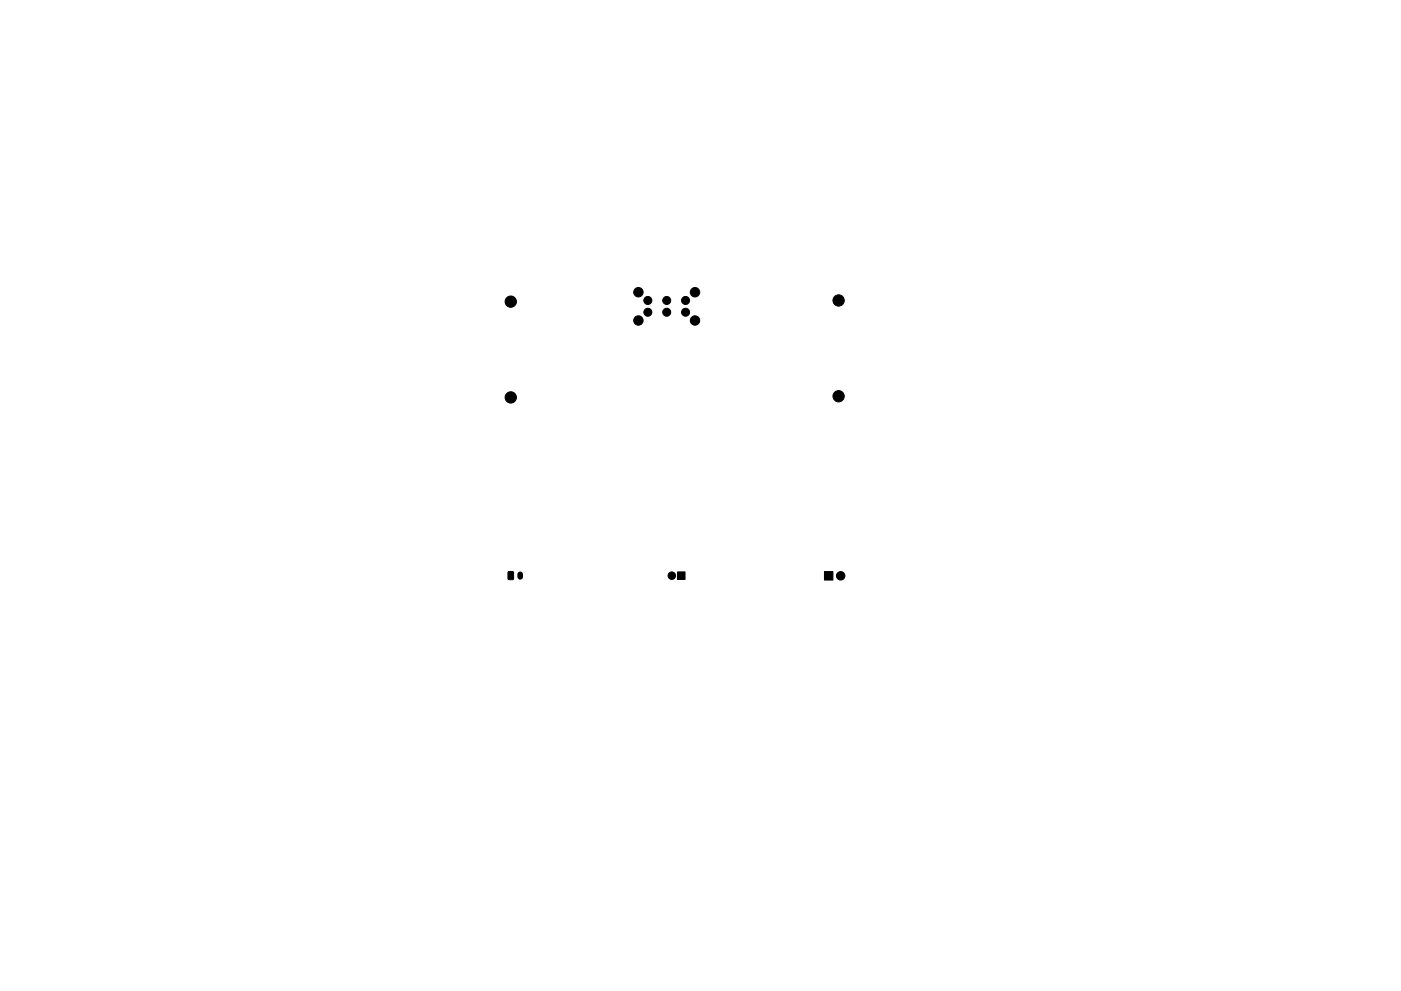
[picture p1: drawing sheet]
<svg xmlns="http://www.w3.org/2000/svg" width="297mm" height="210mm" viewBox="0 0 297 210" stroke-linecap="round" stroke-linejoin="round" font-family="sans-serif">
<g fill="#000" stroke="#000" stroke-width=".21">
<path d="M107.8 121.3l.8-.1 .3 .2v1.3l-.2 .3h-.8l-.2-.2zM143.6 121.3h1.6v1.6h-1.6zM174.8 121.3h1.8v1.8h-1.8z"/>
<circle cx="108.3" cy="64" r="1.2"/>
<circle cx="135.4" cy="68" r="1"/>
<circle cx="135.4" cy="62" r="1"/>
<circle cx="137.4" cy="63.7" r=".85"/>
<circle cx="137.4" cy="66.2" r=".85"/>
<circle cx="141.4" cy="63.7" r=".85"/>
<circle cx="141.4" cy="66.2" r=".85"/>
<circle cx="145.4" cy="63.7" r=".85"/>
<circle cx="145.4" cy="66.2" r=".85"/>
<circle cx="147.4" cy="62" r="1"/>
<circle cx="147.4" cy="68" r="1"/>
<circle cx="177.8" cy="63.7" r="1.2"/>
<circle cx="108.3" cy="84.3" r="1.2"/>
<circle cx="177.8" cy="84.1" r="1.2"/>
<circle cx="142.4" cy="122.1" r=".8"/>
<circle cx="178.2" cy="122.2" r=".9"/>
</g>
<path d="M110.3 121.8v.6" fill="none" stroke="#000" stroke-width="1.2"/>
</svg>
